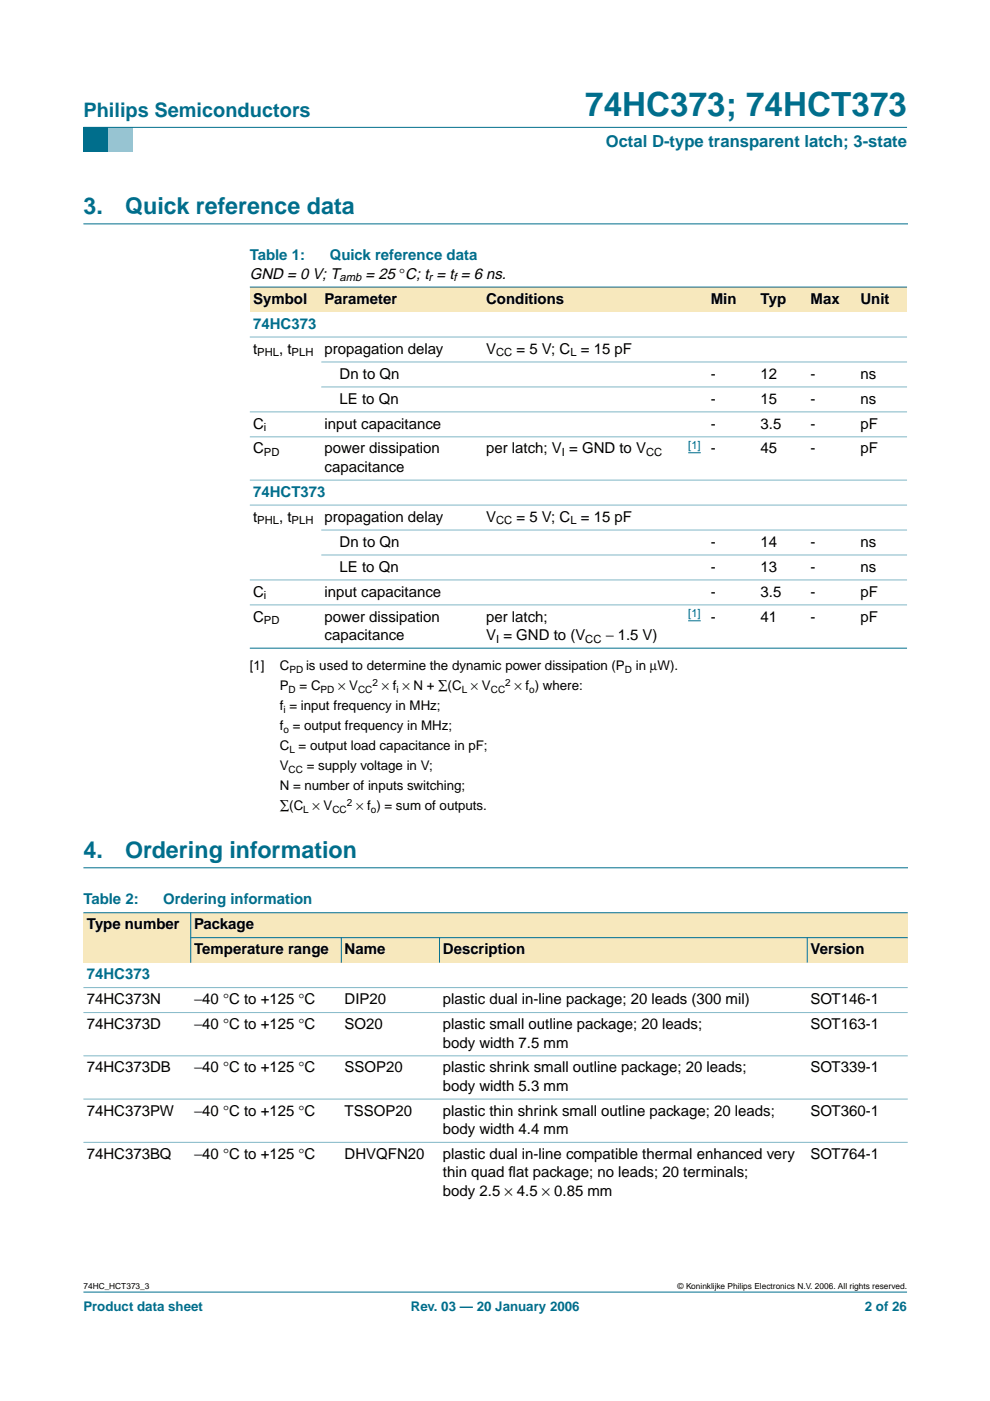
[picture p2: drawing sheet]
<svg xmlns="http://www.w3.org/2000/svg" width="210mm" height="297mm" viewBox="0 0 210 297" stroke-linecap="round" stroke-linejoin="round" font-family="sans-serif">
<defs><g id="words">
<text font-size="7.1" fill="#006e8c" x="124.1" y="24.7">74HC373; 74HCT373</text>
<g font-size="4.9" fill="#006e8c">
<text x="17.7" y="45.5">3.</text>
<text x="26.5" y="45.5">Quick reference data</text>
<text x="17.7" y="182">4.</text>
<text x="26.5" y="182">Ordering information</text>
</g>
<text font-size="4.2" fill="#006e8c" x="17.7" y="24.9">Philips Semiconductors</text>
<text font-size="3.5" fill="#006e8c" x="128.4" y="31.1">Octal D-type transparent latch; 3-state</text>
<g font-size="3.2" fill="#006e8c">
<text x="53" y="55.2">Table 1:</text>
<text x="69.9" y="55.2">Quick reference data</text>
<text x="53.7" y="69.7">74HC373</text>
<text x="53.7" y="105.3">74HCT373</text>
<text x="17.7" y="191.8">Table 2:</text>
<text x="34.6" y="191.8">Ordering information</text>
<text x="18.4" y="207.6">74HC373</text>
</g>
<g font-size="3.2">
<text x="53" y="59.1">GND = 0 V; T</text>
<text x="77.5" y="59.1">= 25 °C; t = t = 6 ns.</text>
<text x="53.7" y="64.4">Symbol</text>
<text x="68.8" y="64.4">Parameter</text>
<text x="103.1" y="64.4">Conditions</text>
<text x="150.7" y="64.4">Min</text>
<text x="161.3" y="64.4">Typ</text>
<text x="171.9" y="64.4">Max</text>
<text x="182.4" y="64.4">Unit</text>
<text x="53.7" y="75">t</text>
<text x="59.2" y="75">, t</text>
<text x="68.8" y="75">propagation delay</text>
<text x="103.1" y="75">V</text>
<text x="109.5" y="75">= 5 V; C = 15 pF</text>
<text x="72" y="80.3">Dn to Qn</text>
<text x="150.7" y="80.3">-</text>
<text x="161.3" y="80.3">12</text>
<text x="171.8" y="80.3">-</text>
<text x="182.4" y="80.3">ns</text>
<text x="72" y="85.6">LE to Qn</text>
<text x="150.7" y="85.6">-</text>
<text x="161.3" y="85.6">15</text>
<text x="171.8" y="85.6">-</text>
<text x="182.4" y="85.6">ns</text>
<text x="53.7" y="90.9">C</text>
<text x="68.8" y="90.9">input capacitance</text>
<text x="150.7" y="90.9">-</text>
<text x="161.3" y="90.9">3.5</text>
<text x="171.8" y="90.9">-</text>
<text x="182.4" y="90.9">pF</text>
<text x="53.7" y="96.1">C</text>
<text x="68.8" y="96.1">power dissipation</text>
<text x="68.8" y="100">capacitance</text>
<text x="103.1" y="96.1">per latch; V = GND to V</text>
<text x="150.7" y="96.1">-</text>
<text x="161.3" y="96.1">45</text>
<text x="171.9" y="96.1">-</text>
<text x="182.4" y="96.1">pF</text>
<text x="53.7" y="110.6">t</text>
<text x="59.2" y="110.6">, t</text>
<text x="68.8" y="110.6">propagation delay</text>
<text x="103.1" y="110.6">V</text>
<text x="109.5" y="110.6">= 5 V; C = 15 pF</text>
<text x="72" y="115.9">Dn to Qn</text>
<text x="150.7" y="115.9">-</text>
<text x="161.3" y="115.9">14</text>
<text x="171.8" y="115.9">-</text>
<text x="182.4" y="115.9">ns</text>
<text x="72" y="121.2">LE to Qn</text>
<text x="150.7" y="121.2">-</text>
<text x="161.3" y="121.2">13</text>
<text x="171.8" y="121.2">-</text>
<text x="182.4" y="121.2">ns</text>
<text x="53.7" y="131.8">C</text>
<text x="53.7" y="126.5">C</text>
<text x="68.8" y="126.5">input capacitance</text>
<text x="68.8" y="131.8">power dissipation</text>
<text x="103.1" y="131.8">per latch;</text>
<text x="150.7" y="126.5">-</text>
<text x="150.7" y="131.8">-</text>
<text x="161.3" y="126.5">3.5</text>
<text x="161.3" y="131.8">41</text>
<text x="171.8" y="126.5">-</text>
<text x="171.9" y="131.8">-</text>
<text x="182.4" y="126.5">pF</text>
<text x="182.4" y="131.8">pF</text>
<text x="68.8" y="135.7">capacitance</text>
<text x="103.1" y="135.7">V = GND to (V</text>
<text x="128.4" y="135.7">− 1.5 V)</text>
<text x="18.4" y="197">Type number</text>
<text x="41.1" y="197">Package</text>
<text x="41.1" y="202.3">Temperature range</text>
<text x="73.1" y="202.3">Name</text>
<text x="93.9" y="202.3">Description</text>
<text x="171.9" y="202.3">Version</text>
<text x="18.4" y="212.9">74HC373N</text>
<text x="41.1" y="212.9">−40 °C to +125 °C</text>
<text x="73.1" y="212.9">DIP20</text>
<text x="93.9" y="212.9">plastic dual in-line package; 20 leads (300 mil)</text>
<text x="171.9" y="212.9">SOT146-1</text>
<text x="18.4" y="218.2">74HC373D</text>
<text x="41.1" y="218.2">−40 °C to +125 °C</text>
<text x="73.1" y="218.2">SO20</text>
<text x="93.9" y="218.2">plastic small outline package; 20 leads;</text>
<text x="171.9" y="218.2">SOT163-1</text>
<text x="18.4" y="227.4">74HC373DB</text>
<text x="41.1" y="227.4">−40 °C to +125 °C</text>
<text x="73.1" y="227.4">SSOP20</text>
<text x="93.9" y="227.4">plastic shrink small outline package; 20 leads;</text>
<text x="93.9" y="222.1">body width 7.5 mm</text>
<text x="171.9" y="227.4">SOT339-1</text>
<text x="93.9" y="231.3">body width 5.3 mm</text>
<text x="18.4" y="236.6">74HC373PW</text>
<text x="41.1" y="236.6">−40 °C to +125 °C</text>
<text x="73.1" y="236.6">TSSOP20</text>
<text x="93.9" y="236.6">plastic thin shrink small outline package; 20 leads;</text>
<text x="171.9" y="236.6">SOT360-1</text>
<text x="18.4" y="245.7">74HC373BQ</text>
<text x="41.1" y="245.7">−40 °C to +125 °C</text>
<text x="73.1" y="245.7">DHVQFN20</text>
<text x="93.9" y="245.7">plastic dual in-line compatible thermal enhanced very</text>
<text x="93.9" y="240.4">body width 4.4 mm</text>
<text x="171.9" y="245.7">SOT764-1</text>
<text x="93.9" y="249.6">thin quad f</text>
<text x="107.8" y="249.6">lat package; no leads; 20 terminals;</text>
<text x="93.9" y="253.5">body 2.5 × 4.5 × 0.85 mm</text>
</g>
<g font-size="2.8">
<text x="53" y="142.1">[1]</text>
<text x="59.3" y="142.1">C</text>
<text x="64.9" y="142.1">is used to determine the dynamic power dissipation (P</text>
<text x="134.8" y="142.1">in µW).</text>
<text x="59.3" y="146.4">P</text>
<text x="63.5" y="146.4">= C</text>
<text x="71.7" y="146.4">× V</text>
<text x="80.9" y="146.4">× f × N + ∑(C × V</text>
<text x="109.1" y="146.4">× f ) where:</text>
<text x="59.3" y="150.6">f = input frequency in MHz;</text>
<text x="59.3" y="154.8">f = output frequency in MHz;</text>
<text x="59.3" y="159.1">C = output load capacitance in pF;</text>
<text x="59.3" y="167.5">N = number of inputs switching;</text>
<text x="59.3" y="163.3">V</text>
<text x="65" y="163.3">= supply voltage in V;</text>
<text x="59.3" y="171.8">∑(C × V</text>
<text x="75.5" y="171.8">× f ) = sum of outputs.</text>
</g>
<g font-size="2.8" fill="#006e8c">
<text x="17.7" y="278">Product data sheet</text>
<text x="87.1" y="278">Rev. 03 — 20 January 2006</text>
<text x="183.4" y="278">2 of 26</text>
</g>
<g font-size="2.4">
<text x="72" y="59.7">amb</text>
<text x="90.9" y="59.7">r</text>
<text x="96.2" y="59.7">f</text>
<text x="54.6" y="75.6">PHL</text>
<text x="61.8" y="75.6">PLH</text>
<text x="105.2" y="75.6">CC</text>
<text x="120.9" y="75.6">L</text>
<text x="56" y="91.4">i</text>
<text x="56" y="96.7">PD</text>
<text x="119.1" y="96.7">I</text>
<text x="137" y="96.7">CC</text>
<text x="54.6" y="111.2">PHL</text>
<text x="61.8" y="111.2">PLH</text>
<text x="105.2" y="111.2">CC</text>
<text x="120.9" y="111.2">L</text>
<text x="56" y="127.1">i</text>
<text x="56" y="132.4">PD</text>
<text x="105.2" y="136.2">I</text>
<text x="124.1" y="136.2">CC</text>
</g>
<g font-size="2.4" fill="#00f">
<text x="145.9" y="95.2">[1]</text>
<text x="145.9" y="130.8">[1]</text>
</g>
<g font-size="2.1">
<text x="61.4" y="142.6">PD</text>
<text x="132.5" y="142.6">D</text>
<text x="61.2" y="146.9">D</text>
<text x="68" y="146.9">PD</text>
<text x="75.9" y="146.9">CC</text>
<text x="79" y="145.5">2</text>
<text x="84.1" y="146.9">i</text>
<text x="97.9" y="146.9">L</text>
<text x="104.1" y="146.9">CC</text>
<text x="107.1" y="145.5">2</text>
<text x="112.2" y="146.9">o</text>
<text x="60.1" y="151.1">i</text>
<text x="60.1" y="155.3">o</text>
<text x="61.4" y="159.6">L</text>
<text x="61.2" y="163.8">CC</text>
<text x="64.3" y="172.3">L</text>
<text x="70.5" y="172.3">CC</text>
<text x="73.5" y="170.9">2</text>
<text x="78.6" y="172.3">o</text>
</g>
<g font-size="1.8">
<text x="17.7" y="273.4">74HC_HCT373_3</text>
<text x="143.7" y="273.4">© Koninklijke Philips Electronics N.V. 2006. All rights reserved.</text>
</g>
</g></defs>
<path d="M17.7 273.9h174.6z" fill="#006e8c" stroke="#006e8c" stroke-width=".21"/>
<path d="M17.7 27h5.3v5.3h-5.3z" fill-rule="evenodd" fill="#006e8c"/>
<path d="M23 27h5.3v5.3h-5.3z" fill-rule="evenodd" fill="#96c4d6"/>
<path d="M17.7 27h174.6z" fill="#006e8c" stroke="#006e8c" stroke-width=".21"/>
<path d="M17.7 47.5h174.7M17.7 184h174.7" fill="none" stroke="#006e8c" stroke-width=".21"/>
<g fill="#f7e8bd">
<path d="M53 60.9h15.1v5.3h-15.1z" fill-rule="evenodd"/>
<path d="M68.1 60.9h34.3v5.3h-34.3z" fill-rule="evenodd"/>
<path d="M102.4 60.9h40.6v5.3h-40.6z" fill-rule="evenodd"/>
<path d="M143 60.9h7v5.3h-7z" fill-rule="evenodd"/>
<path d="M150 60.9h10.6v5.3h-10.6z" fill-rule="evenodd"/>
<path d="M160.6 60.9h10.5v5.3h-10.5z" fill-rule="evenodd"/>
<path d="M171.1 60.9h10.6v5.3h-10.6z" fill-rule="evenodd"/>
<path d="M181.7 60.9h10.6v5.3h-10.6z" fill-rule="evenodd"/>
</g>
<path d="M145.9 96h2.7M145.9 131.6h2.7" fill="none" stroke="#00f" stroke-width=".21"/>
<g fill="#006e8c" stroke="#006e8c" stroke-width=".21">
<path d="M53 60.9h139.3z"/>
<path d="M53 137.4h139.3z"/>
</g>
<g fill="#80b6c6" stroke="#80b6c6" stroke-width=".21">
<path d="M53 71.5h139.3z"/>
<path d="M68.1 76.7h124.2z"/>
<path d="M68.1 82h124.2z"/>
<path d="M53 87.3h139.3z"/>
<path d="M53 92.6h139.3z"/>
<path d="M53 101.8h139.3z"/>
<path d="M53 107.1h139.3z"/>
<path d="M68.1 112.4h124.2z"/>
<path d="M68.1 117.7h124.2z"/>
<path d="M53 123h139.3z"/>
<path d="M53 128.3h139.3z"/>
</g>
<g fill="#f7e8bd">
<path d="M17.7 193.5h22.7v10.6h-22.7z" fill-rule="evenodd"/>
<path d="M40.4 193.5h152.1v5.3h-152.1z" fill-rule="evenodd"/>
<path d="M40.4 198.8h32v5.3h-32z" fill-rule="evenodd"/>
<path d="M72.4 198.8h20.8v5.3h-20.8z" fill-rule="evenodd"/>
<path d="M93.2 198.8h77.9v5.3h-77.9z" fill-rule="evenodd"/>
<path d="M171.1 198.8h21.4v5.3h-21.4z" fill-rule="evenodd"/>
</g>
<g fill="#006e8c" stroke="#006e8c" stroke-width=".21">
<path d="M40.4 193.5v10.6z"/>
<path d="M72.4 198.8v5.3z"/>
<path d="M93.2 198.8v5.3z"/>
<path d="M171.1 198.8v5.3z"/>
<path d="M17.7 193.5h174.8z"/>
<path d="M40.4 198.8h152.1z"/>
</g>
<g fill="#80b6c6" stroke="#80b6c6" stroke-width=".21">
<path d="M17.7 209.4h174.8z"/>
<path d="M17.7 214.7h174.8z"/>
<path d="M17.7 223.9h174.8z"/>
<path d="M17.7 233h174.8z"/>
<path d="M17.7 242.2h174.8z"/>
</g>
<use href="#words"/>
</svg>
